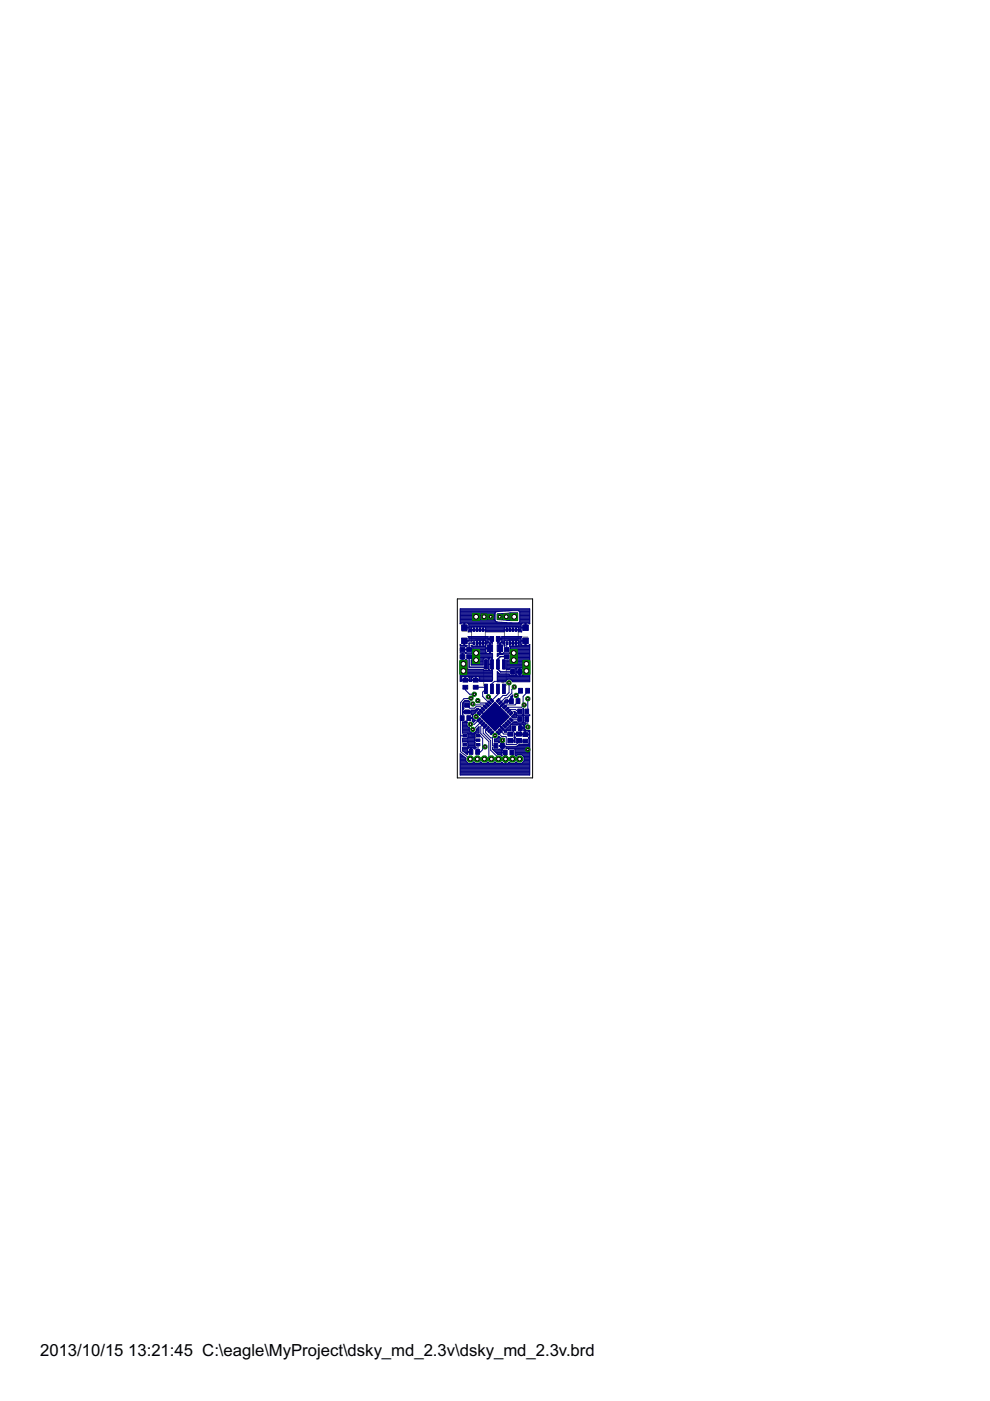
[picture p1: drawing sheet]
<svg xmlns="http://www.w3.org/2000/svg" width="210mm" height="297mm" viewBox="0 0 210 297" stroke-linecap="round" stroke-linejoin="round" font-family="sans-serif">
<defs><g id="words">
<g font-size="4">
<text x="8.5" y="287.5">2013/10/15</text>
<text x="27.2" y="287.5">13:21:45 C:\eagle\MyProject\dsky_md_2.3v\dsky_md_2.3v.brd</text>
</g>
</g></defs>
<g fill="#808080" stroke="#808080" stroke-width=".21">
<path d="M109.5 135.5h.1v.2h-.1z" fill-rule="evenodd"/>
<path d="M102.5 135.5h.2v.2h-.2z" fill-rule="evenodd"/>
<path d="M106.4 144.4l.4-.1 .1 .3-.3 .2-.2-.3h.3h-.3z" fill-rule="evenodd"/>
<path d="M108.8 151.8h.2v.3h-.2l-.1-.1h.2h-.2z" fill-rule="evenodd"/>
<path d="M100.1 155.8l.3-.1 .1 .2-.1 .2h-.3l-.1-.2h.3h-.3z" fill-rule="evenodd"/>
</g>
<path d="M98 133.9h1M100.1 133.8h-.1v2.4h.1M102.8 133.8h.1v2.4h-.1M107.1 133.8h-.1v2.4h.1M109.7 133.8h.2v2.4h-.2M110.9 135.1h1M99.2 155.4h1.6v3h-1.6zM102.6 141.6v3.8M107.3 141.6v3.8" fill="none" stroke="#808080" stroke-width=".21"/>
<g fill="#000080" stroke="#000080" stroke-width=".21">
<path d="M109.2 133.3h.4v.6h-.4z"/>
<path d="M109.2 136.1h.4v.6h-.4z"/>
<path d="M108.6 133.3h.3v.6h-.3z"/>
<path d="M108.6 136.1h.3v.6h-.3z"/>
<path d="M107.9 133.3h.4v.6h-.4z"/>
<path d="M107.9 136.1h.4v.6h-.4z"/>
<path d="M107.3 133.3h.4v.6h-.4z"/>
<path d="M107.3 136.1h.4v.6h-.4z"/>
<path d="M102.2 133.3h.4v.6h-.4z"/>
<path d="M102.2 136.1h.4v.6h-.4z"/>
<path d="M101.6 133.3h.4v.6h-.4z"/>
<path d="M101.6 136.1h.4v.6h-.4z"/>
<path d="M100.9 133.3h.4v.6h-.4z"/>
<path d="M100.9 136.1h.4v.6h-.4z"/>
<path d="M100.3 133.3h.4v.6h-.4z"/>
<path d="M100.3 136.1h.4v.6h-.4z"/>
<path d="M105.3 145.1h.6v1.9h-.6z"/>
<path d="M105.3 139.9h.6v2h-.6z"/>
<path d="M106.6 145.1h.5v1.9h-.5z"/>
<path d="M104 145.1h.6v1.9h-.6z"/>
<path d="M102.7 145.1h.6v1.9h-.6z"/>
<path d="M106.6 139.9h.5v2h-.5z"/>
<path d="M104 139.9h.6v2h-.6z"/>
<path d="M102.7 139.9h.6v2h-.6z"/>
<path d="M108.2 152.2l.6 .5-.3 .4-.6-.6z"/>
<path d="M107.8 152.6l.5 .6-.3 .3-.5-.5z"/>
<path d="M107 153.4l.3-.3 .6 .5-.3 .4z"/>
<path d="M106.5 153.9l.3-.4 .6 .6-.3 .3z"/>
<path d="M106.4 154l.6 .6-.3 .3-.6-.6z"/>
<path d="M105.6 154.8l.3-.3 .6 .5-.3 .3z"/>
<path d="M105.2 155.2l.3-.3 .5 .6-.3 .3z"/>
<path d="M103.8 155.5l.6-.6 .3 .3-.6 .6z"/>
<path d="M103.4 155l.5-.5 .3 .3-.5 .5z"/>
<path d="M103.5 154l.3 .3-.6 .6-.3-.3z"/>
<path d="M102.5 154.1l.5-.6 .3 .4-.5 .5z"/>
<path d="M102 153.6l.6-.5 .3 .3-.6 .6z"/>
<path d="M101.5 153.2l.6-.6 .3 .4-.5 .5z"/>
<path d="M101.1 152.7l.6-.5 .3 .3-.6 .6z"/>
<path d="M101.1 151.2l.3-.4 .6 .6-.3 .3z"/>
<path d="M101.5 150.7l.4-.3 .5 .5-.3 .4z"/>
<path d="M102.3 149.9l.6 .6-.3 .3-.6-.6z"/>
<path d="M102.8 149.5l.5 .5-.3 .3-.5-.5z"/>
<path d="M102.9 149.3l.3-.3 .6 .6-.3 .3z"/>
<path d="M103.4 148.8l.3-.3 .5 .6-.3 .3z"/>
<path d="M103.8 148.4l.3-.3 .6 .6-.3 .2z"/>
<path d="M105.2 148.7l.5-.6 .3 .3-.5 .5z"/>
<path d="M105.6 149.1l.6-.6 .3 .3-.6 .6z"/>
<path d="M106.1 149.6l.6-.6 .3 .3-.6 .6z"/>
<path d="M106.5 150l.6-.5 .3 .3-.6 .5z"/>
<path d="M107 150.5l.6-.6 .3 .3-.6 .6z"/>
<path d="M107.5 150.9l.5-.5 .3 .3-.5 .6z"/>
<path d="M108.5 150.8l.3 .4-.6 .5-.3-.3z"/>
<path d="M104.9 148.9l3.1 3.1-3.1 3-3-3z"/>
<path d="M111.5 145.9h.8v1.1h-.8z"/>
<path d="M110 145.9h.8v1.1h-.8z"/>
<path d="M98.5 149.1h1v.8h-1z"/>
<path d="M98.5 150.5h1v.8h-1z"/>
<path d="M105.2 135h.8v1h-.8z"/>
<path d="M103.8 135h.8v1h-.8z"/>
<path d="M108.1 159h.8v1h-.8z"/>
<path d="M106.7 159h.8v1h-.8z"/>
<path d="M98.1 155.7h.9v.6h-.9z"/>
<path d="M98.1 157.6h.9v.5h-.9z"/>
<path d="M100.9 155.7h.8v.6h-.8z"/>
<path d="M100.9 157.6h.8v.5h-.8z"/>
<path d="M100.9 156.7h.8v.5h-.8z"/>
<path d="M107.7 155.2h1.1v.9h-1.1z"/>
<path d="M107.7 156.6h1.1v.9h-1.1z"/>
<path d="M109.5 156.6h1.1v.9h-1.1z"/>
<path d="M109.5 155.2h1.1v.9h-1.1z"/>
<path d="M97.6 151.7h.8v1.1h-.8z"/>
<path d="M99 151.7h.8v1.1h-.8z"/>
<path d="M100.9 158.9h.8v1h-.8z"/>
<path d="M99.5 158.9h.8v1h-.8z"/>
<path d="M100.4 143.8h1v.8h-1z"/>
<path d="M100.4 145.3h1v.8h-1z"/>
<path d="M97.6 138.8h1v.8h-1z"/>
<path d="M97.6 137.3h1v.8h-1z"/>
<path d="M108.3 141.9h.8v1.1h-.8z"/>
<path d="M109.8 141.9h.8v1.1h-.8z"/>
<path d="M106.9 137.3h1v.8h-1z"/>
<path d="M106.9 138.8h1v.8h-1z"/>
<path d="M99 137.3h1v.8h-1z"/>
<path d="M99 138.8h1v.8h-1z"/>
<path d="M110.9 155.3h1v.8h-1z"/>
<path d="M110.9 156.7h1v.8h-1z"/>
<path d="M109.9 153.9h.8v1h-.8z"/>
<path d="M108.5 153.9h.8v1h-.8z"/>
<path d="M111.3 150.3h.8v1.1h-.8z"/>
<path d="M109.8 150.3h.8v1.1h-.8z"/>
<path d="M111.3 151.9h.8v1.1h-.8z"/>
<path d="M109.8 151.9h.8v1.1h-.8z"/>
<path d="M109.4 148.1h.8v1.1h-.8z"/>
<path d="M108 148.1h.8v1.1h-.8z"/>
<path d="M104.7 157.6h.8v1h-.8z"/>
<path d="M106.1 157.6h.8v1h-.8z"/>
<path d="M97.9 132.5h1.2v1.2h-1.2z"/>
<path d="M97.9 135.3h1.2v1.2h-1.2z"/>
<path d="M110.8 135.3h1.2v1.2h-1.2z"/>
<path d="M110.8 132.5h1.2v1.2h-1.2z"/>
<path d="M105.4 136.7h1.1v1.5h-1.1z"/>
<path d="M103.3 136.7h1.1v1.5h-1.1z"/>
<path d="M98.1 143.8h1.1v.8h-1.1z"/>
<path d="M98.1 145.3h1.1v.8h-1.1z"/>
</g>
<g fill="none" stroke="#000080" stroke-width=".21">
<path d="M97.6 130h7.3M97.6 131.5h7.3M97.6 131.3h7.3M97.6 131.2h7.3M97.6 131h7.3M97.6 130.8h7.3M97.6 130.7h7.3M97.6 130.5h7.3M97.6 130.3h7.3M97.6 130.2h7.3M97.6 132h9.9M97.6 129.5h10.4"/>
<path d="M97.6 129.7h8M97.6 131.8h7.6M97.6 132.2h.1M97.6 131.7h7.4M97.6 129.8h7.5M97.6 129.3h14.7M97.6 129.2h14.7M97.6 136.9h1.4M97.6 136.7h.1M97.6 132.2v-3.1h14.7v3.2l-.1-.1M97.6 132.2l.8-.1v.9h1.6M98 140v-.7h.2v.7"/>
<path d="M98 138.6h.2M98 139.7h.2M98 139.6h.2M98 139.4h.2M98 138.9h.2M98 138.7h.2M98.4 132.8h.2M98.4 132.7h.2M98.4 132.5h.2M98.4 132.4h.2M98.4 132.2h.2M98.4 136.7h.2"/>
<path d="M98.4 136.5h.2M98.4 136.4h.2M98.4 136.2h.2M98.4 136h.2M98.6 135.9h1.5M98.7 138.4h.1M98.7 137.1h.1M98.8 139.9h.2v1.7l.3 .3M98.8 139.9l-1.2 .1v4.5l.2-.1v-.1M98.8 138.5v.1M98.8 138.6l1.3-.1 .1 .2v1M98.8 139.9h.1"/>
<path d="M99.3 132.2l-.7-.1v1.1h.8v.5l-.1 .3h.6v-.8M99.3 132.2l.1 .8M99.3 132.2h11.3M99.3 135h4.2M99.4 133.9h.5M99.4 132.4h11.1M99.4 135.2h4.1M99.4 133.7h.5M99.4 133.5h.5M99.4 133.3h.5M99.4 133.2h.5M99.4 132.8h11.1"/>
<path d="M99.4 132.7h11.1M99.4 132.5h11.1M99.4 135.7h4.1M99.4 135.4h4.7v.9M99.4 135.5h4.7M99.9 136.9h.2M99.9 133.6h3.1M99.9 133.2l.3-.3h2.5l.3 .3M100.1 137.1h2.9M100.1 138.6h4.3v2.2h-.7v-1.1M100.2 137.6h3.8v1M100.2 139.7h2.2"/>
<path d="M100.2 139.6h3.6M100.2 139.4h4.2M100.2 139.2h4.2M100.2 139.1h4.2M100.2 138.9h4.2M100.2 138.7h4.2M100.2 138.2h2.8M100.2 138h2.8M100.2 137.9h2.8M100.2 137.7h2.8M100.2 137.2h2.8M100.2 139.7l-.1 .2"/>
<path d="M100.2 138.2l-.1 .2M100.5 132.9v.7l-1-.1M100.5 133h.1M100.5 133.5h.1M100.5 133.3h.1M100.5 133.2h.1M101.1 132.9v.7M101.1 135.7v1.3M101.1 133h.1M101.1 133.5h.1M101.1 133.3h.1M101.1 133.2h.1"/>
<path d="M101.1 136.4h1.9M101.1 136.9h.1M101.1 136.7h.1M101.1 136.5h.1M101.1 136.4h.1M101.1 136.2h.1M101.1 136h.1M101.1 135.9h.1M101.4 135.7h.1M101.8 132.9v.7M101.8 135.7v1.3M101.8 133h.1"/>
<path d="M101.8 133.5h.1M101.8 133.3h.1M101.8 133.2h.1M101.8 136.9h.1M101.8 136.7h.1M101.8 136.5h.1M101.8 136.4h.1M101.8 136.2h.1M101.8 136h.1M101.8 135.9h.1M102 135.7h.2M102.4 132.9v.7"/>
<path d="M102.4 135.7v1.3M102.4 133h.1M102.4 133.5h.1M102.4 133.3h.1M102.4 133.2h.1M102.4 136.9h.1M102.4 136.7h.1M102.4 136.5h.1M102.4 136.4h.1M102.4 136.2h.1M102.4 136h.1M102.4 135.9h.1"/>
<path d="M102.4 139.7v1.3h-2.5v-1.1h2.5M102.6 139.6l-.2 .1M102.7 135.7l.2 .1M102.9 133h4.1M102.9 136.9l-.2 .1h-1.8l-1-.2v.2l.3 .2v1M102.9 136.9h.1M102.9 135.9h.6M102.9 135.8l.1 .2M103 133.2v.8h3.9v-.8M103 136v1.4M103 133.9h3.9M103 133.7h3.9"/>
<path d="M103 133.5h3.9M103 133.3h3.9M103 133.2h3.9M103 136.7h.1M103 136.5h.1M103 136.4h.2M103 136.2h.6M103 136h.5M103 136.7l-.1 .2M103 137.6v.7M103 138.3l.3 .3M103 136.6v.1"/>
<path d="M103 138.4h-5.4l.4 .1v.6h.2v-.6h.6M103.5 139.6l.1 .1M103.5 135.4v-.4h-4.2l.1 .2v.6h-.8v1h.4v.2h-1.4v-.3l.8 .1v-.8l1.6-.1 .2-.1 .7-.1M103.6 139.7v2.3l-.1 .2h-.9l-.2-.3h-4.8M103.6 139.9h.1M103.6 139.7h.1M103.8 139.6l.5-.1v2.7h-.4l-.2-.3M103.8 138.4h.2M103.8 138.2h.2M103.8 138h.2M103.8 137.9h.2M103.8 137.7h.2"/>
<path d="M103.8 137.2h.2M103.8 137.1h.2M103.8 136.9h.2M103.8 136.7h.2M103.8 136.5h.2M103.8 136.4h.2M103.8 139.6l-.1 .1M104 136.4v1h-3.8M104.1 135.7h.3M104.1 136.2h.3M104.1 136h.3M104.1 135.9h.3"/>
<path d="M104.3 139.9h.1M104.3 139.7h.1M104.3 139.6h.1M104.4 136.3v-.7h-.9v.5l.3 .2v2.3M104.4 136.3v.1M104.4 136.4h-1.1l-.3 .2M104.9 131.5v.1M104.9 130h.1M104.9 131.6h.1M104.9 131.4v.1M104.9 131.6l.3 .2M105.1 129.8l-.2 .2v1.4"/>
<path d="M105.2 129.7h.1M105.2 129.7l-.1 .1M105.2 131.8l2.9 .3M105.4 136.3v.1M105.4 131.3h4.3M105.4 131.2h4.3M105.4 131h4.3M105.4 130.8h4.3M105.4 130.7h4.3M105.4 130.5h4.3M105.4 130.3h4.3M105.4 136.3l1.2 .1 .3 .2"/>
<path d="M105.4 139.1h.2M105.4 138.9h.4M105.4 138.7h1.2M105.5 135.7h.2M105.5 136.2h.2M105.5 136h.2M105.5 135.9h.2M105.6 130.2h4.1M105.7 135.5h4.8M105.9 138.6v-1h.2v1M105.9 138.4h.2M105.9 138.2h.2"/>
<path d="M105.9 138h.2M105.9 137.9h.2M105.9 137.7h.2M105.9 137.2h.2M105.9 137.1h.2M105.9 136.9h.2M105.9 136.7h.2M105.9 136.5h.2M105.9 136.4h.2M106.3 136.2l-.2 .2v1h-.2v-1M106.3 136.2h.7M106.4 136v-.4h-.9v.7"/>
<path d="M106.4 135.7h4.1M106.4 136l-.1 .2M106.4 136h.6M106.4 135.9h.6M106.4 135.2h4.1M106.4 135h4.2M106.7 136.4h.3M106.8 138.6h-1.4v.6l.5-.4h.7l.2-.3h1.3l.1 .2v1M106.8 136.5h.2M106.9 136.6v.4l.1-.1M106.9 136.9h.1M106.9 136.7h.1"/>
<path d="M106.9 133.6h3.1M107 133l-.1 .2M107.4 131.5h2.3M107.5 132.9v.7M107.5 136.4l-.1 1.3M107.5 133h.1M107.5 133.5h.1M107.5 133.3h.1M107.5 133.2h.1M107.9 135.7l-.8 .1-.1 .1v1M108 130h1.7v1.6l-4.3-.2M108.1 137l.1 .2v1"/>
<path d="M108.1 132.9v.7M108.1 135.7v1.3M108.1 133h.1M108.1 133.5h.1M108.1 133.3h.1M108.1 133.2h.1M108.1 138.6h4.2M108.1 136.4h1.9M108.1 137.1h4.2M108.1 136.9h.1M108.1 136.7h.1M108.1 136.5h.1"/>
<path d="M108.1 136.4h.1M108.1 136.2h.1M108.1 136h.1M108.1 135.9h.1M108.1 129.5h4.2M108.1 129.5h.1M108.1 129.5l-2.7 .2M108.1 132.1h.1M108.2 139.7l-.1 .2M108.2 137.6h4.1M108.2 138.2l-.1 .2M108.2 137.4h4.1"/>
<path d="M108.2 139.7h4.1M108.2 139.6h4.1M108.2 139.4h4.1M108.2 139.2h4.1M108.2 139.1h4.1M108.2 138.9h4.1M108.2 138.7h4.1M108.2 138.2h4.1M108.2 138h4.1M108.2 137.9h4.1M108.2 137.7h4.1M108.2 137.2h4.1"/>
<path d="M108.3 130l-2.9 .2v1.2M108.4 135.7h.1M108.8 132.9v.7M108.8 135.7v1.3M108.8 133h.1M108.8 133.5h.1M108.8 133.3h.1M108.8 133.2h.1M108.8 136.9h.1M108.8 136.7h.1M108.8 136.5h.1M108.8 136.4h.1"/>
<path d="M108.8 136.2h.1M108.8 136h.1M108.8 135.9h.1M109 135.7h.2M109.4 132.9v.7l1-.1M109.4 135.7v1.3M109.4 133h.1M109.4 133.5h.1M109.4 133.3h.1M109.4 133.2h.1M109.4 136.9h.1M109.4 136.7h.1"/>
<path d="M109.4 136.5h.1M109.4 136.4h.1M109.4 136.2h.1M109.4 136h.1M109.4 135.9h.1M109.6 135.7l.3 .1M109.9 136.9l-.3 .1h-1.5M109.9 135.8l.1 .2M109.9 136.9h2.4M109.9 135.9h1.4M109.9 129.5l.3 .3v2l-.3 .3M109.9 133.2h.6"/>
<path d="M110 136v.7M110 133.9h.5M110 133.7h.5M110 133.5h.5M110 133.3h.5M110 136.7l-.1 .2M110 136.7h.6M110 136.5h.5M110 136.4h.5M110 136.2h.5M110 136h.5M110.1 129.7h2.2"/>
<path d="M110.2 131.8h2.1M110.2 130h2.1M110.2 131.5h2.1M110.2 131.3h2.1M110.2 131.2h2.1M110.2 131h2.1M110.2 130.8h2.1M110.2 130.7h2.1M110.2 130.5h2.1M110.2 130.3h2.1M110.2 130.2h2.1M110.2 131.7h2.1"/>
<path d="M110.2 129.8h2.1M110.5 135.2v.6h.8v1l-.7-.1-.1-.7h1v.8l.8-.1M110.5 135.4h-4.8v.9M110.5 132.3l.2-.2h.6v1.1h-.8v.5l.1 .3h-.7l.1-.8-.3-.3-2.7 .1M110.5 132.3v.7M110.6 135h-4.2v.4M110.6 135l-.1 .2M111.3 132.8h.2M111.3 132.7h.2M111.3 132.5h.2M111.3 132.4h.2M111.3 132.2h.2"/>
<path d="M111.3 136.7h.2M111.3 136.5h.2M111.3 136.4h.2M111.3 136.2h.2M111.3 136h.2M112.2 132.2l-.7-.1v.9h-1.6M112.2 132.2h.1M112.3 136.7v7.8h-3.6l-.5-.5h-.6l-.4 .4M112.3 139.9h-4.9v2.1M112.3 132l-4.2 .1M112.3 138.4h-5.5l-.2 .2M112.3 136.7h.1"/>
<path d="M97.6 159.9h.1M97.6 142.9h6.8M97.6 143.3h6.8M97.6 144.1h6.8M97.6 143.9h.2M97.6 143.8h.2M97.6 143.6h.3M97.6 143.4h6.8M97.6 143.1h6.8M97.6 142.8h6.8M97.6 142.6h6.8M97.6 142.4h6.8"/>
<path d="M97.6 142.3h6.8M97.6 142.1h5M97.6 141.8h1.5M97.6 141.6h1.4M97.6 141.4h1.4M97.6 141.2h1.4M97.6 141.1h1.4M97.6 140.9h1.4M97.6 140.7h1.4M97.6 140.6h1.4M97.6 140.4h1.4M97.6 140.2h1.4"/>
<path d="M97.6 140.1h1.4M97.7 156h.9M97.8 143.8v.3M97.9 143.6l-.1 .2M98 152.3h-.3M98.1 149.5h.1M98.1 158.7h1.1M98.1 158.5h2.8M98.1 156.7h2.5M98.1 154.5h1.4M98.1 155.4h3.5M98.1 151.2h.1"/>
<path d="M98.1 159h1M98.1 158.9h1M98.1 157.2h2.5M98.1 157h2.5M98.1 156.9h2.5M98.1 155.2h1.6M98.1 155h1.5M98.1 154.9h1.4M98.1 154.7h1.4M98.1 154.3h1.4M98.1 154.2h1.2M98.1 154h1.1"/>
<path d="M98.1 153.8h.9M98.1 153.7h.9M98.1 153.5h.9M98.1 153.3h.9M98.1 153.2h1M98.1 151.3h.1M98.1 151h.8M98.1 150.8h.1M98.1 150.6h.1M98.1 150.5h.1M98.1 150.3h.1M98.1 150.2h.2"/>
<path d="M98.1 150h.1M98.1 149.8h.1M98.1 149.6h.1M98.1 149.3h.1M98.1 149.1h.1M98.1 159.2h1M98.1 143.4l-.2 .2M98.2 149h.1M98.2 150.3l-.1 .2M98.3 148.8h1.3h-1.2l-.2 .2v1.1l.2 .1-.2 .1M98.3 159.4h1.5M98.5 148.6h.9"/>
<path d="M98.5 153l.2-.1 .4 .2-.1 .1v.7l.5 .4v.7l.4 .4M98.6 143.4v.9h-1M98.6 143.9h.2M98.6 143.8h.2M98.6 143.6h.2M98.7 145.7v.6l.8 .9h1.1M98.8 153h-.7v2.4h1l.2 .2v.8M98.8 143.4v.9h2v-.9M98.8 159.7h.3M99 159.9h.1M99 149.5l.6 .7h1l.3-.4h1l.5 .6M99.1 151h1.7"/>
<path d="M99.1 157.4h1.5M99.1 158.4h1.7M99.2 155.5h1.6M99.2 143.4l.2 .2M99.3 158.2h1.3M99.3 157.5v.8l-.2 .1h-1v.8l1 .8v-.5M99.3 155.9h1.3M99.3 156.4l-.2 .1M99.3 158.1h1.3M99.3 157.9h1.3M99.3 157.7h1.3M99.3 157.5h1.3"/>
<path d="M99.3 156.4h1.3M99.3 156.2h1.3M99.3 156h1.3M99.3 155.7h1.3M99.4 152.3l-.7 .8M99.4 143.6h.7M99.4 143.6l.1 .2M99.5 143.8v.3M99.5 144.3v.2l.5-.1v-.1M99.5 152.2h.7M99.5 143.9h.5M99.5 143.8h.5"/>
<path d="M99.5 148.8l-.3-.3h-.6l-.5 .6v2.3v-.4h.8v-.1h-.8v-.4M99.8 158.7h.1M99.8 159.2h.1M99.8 159h.1M99.8 158.9h.1M99.9 151.4l.3 .3M99.9 151.4h.1M99.9 151.3h.6M99.9 150.8h1.1M99.9 150.6h1.3M99.9 148l-1.5 .1-.7 .8v10.5l2 1.5M99.9 140.9h2.5"/>
<path d="M99.9 140.7h2.5M99.9 140.6h2.5M99.9 140.4h2.5M99.9 140.2h2.5M99.9 140.1h2.5M99.9 143.4l1 .8M100 143.8v.3M100.1 151.5h.3M100.1 143.6l-.1 .2M100.1 151.7h.1M100.1 152.9l.3 .2M100.1 152.8h.6"/>
<path d="M100.2 152.1h-.7v.2h.8M100.2 152.3l-.1 .6M100.2 152.7h.4M100.2 152.5h.2M100.2 152h.1M100.2 151.8h.1M100.2 151.6a1.16 1.16 0 0 0 .6 1.2l-.4 .3M100.2 149.2l.4 .3h1.8l.5 .4M100.3 153h.3M100.3 143.4l-.2 .2M100.4 153.1h.1M100.5 158.7h.1"/>
<path d="M100.6 155.4l.4-.4v-.4l.6-.5v1.3h-.8l-.2 .2v.8M100.6 157.2v.3M100.6 156.5h-2.5v.8h1l.2 .2M100.6 156.5v.4l.7 .1h-.7v.2M100.6 157.5v.8l.3 .1v.2l-.3 .2-.2-.2h-.5v.7h-.8v-.5l.2-.2h.5v.9l-1.2 .1M100.6 156.4v.1M100.6 151.2l-.4 .4M100.8 143.9h.1M100.8 143.8h.1M100.8 143.6h.1M100.8 155.2h.8M100.9 145.7l2 .1 .1 .2-.7 .7v1l1.5 1.3"/>
<path d="M100.9 150.5h.4M100.9 143.4v.9h3.5M100.9 155h.7M101 154.9h.6M101 154.7h.6M101 150.3h.4M101.1 154.5h.5M101.3 154.3h.3M101.3 156h.5l.5 .5v2.4l-.4 .5h-.6M101.3 148.5l.5 .6h1.2l.3 .3M101.3 157.9v1.5M101.4 143.4l.2 .2"/>
<path d="M101.5 150.3l-.4-.1-.3 .3h-.9v.4h-.8v.1h.8v.4M101.5 150.3l.5 .5M101.5 150.3l-.7 .9h-.9M101.5 154.2h.1M101.5 150.3h.1M101.5 151.3l-.6 .7M101.5 152.6l-.9 .9h-.8M101.6 150.5h.1M101.6 143.6h2.8M101.6 143.6l.1 .2M101.7 143.9h2.7M101.7 143.8h2.7"/>
<path d="M101.7 143.8v.3M101.8 150.6h.1M102 153.1l-1.6 1.5h-.2M102.3 158.3h.5M102.4 153.5l-.5 .5v1.5l1.8 1.7v3.2l.5 .5M102.9 154l-.5 .4v1l1.6 1.6v2l1.7 1.7v.2M103.3 149.4h.1M103.4 154.5l-.4 .4v.4l1 1.1h.4M103.5 142.1h.2M103.6 140.9h.8v3.4M103.6 141.9h.1M103.6 141.8h.1"/>
<path d="M103.6 141.6h.1M103.6 141.4h.1M103.6 141.2h.1M103.6 141.1h.1M103.6 140.7h.1M103.6 140.6h.1M103.6 140.4h.1M103.6 140.2h.1M103.6 140.1h.1M103.7 140.9v1M104.3 142.1h.1M104.3 141.9h.1"/>
<path d="M104.3 141.8h.1M104.3 141.6h.1M104.3 141.4h.1M104.3 141.2h.1M104.3 141.1h.1M104.3 140.7h.1M104.3 140.6h.1M104.3 140.4h.1M104.3 140.2h.1M104.3 140.1h.1M104.4 158.7h.1M104.4 158.8l.2 .1h1.3"/>
<path d="M104.4 156.4v1.7h.7M104.4 144.3l-.1 .1-2.6 .1v-.2M104.5 158.5l-.1 .4 1.2 1.1h.5l.3 .3M104.5 158.9h.1M104.6 159h1.8M104.8 159.2h1.6M104.8 157.2h2.1M104.8 157h2.1M104.8 156.9h2.1M104.9 155.9l-.5 .5M105 159.4h1.4M105.1 159.6h1.9"/>
<path d="M105.3 159.7h1.1M105.4 156.5h1.5v.8h-.3v1.4h-.2M105.4 142.9h2.6v.2M105.4 143.3h4.2M105.4 144.3h2M105.4 144.1h2.1M105.4 143.9h6.9M105.4 143.8h6.9M105.4 143.6h6.9M105.4 143.4h6.9M105.4 143.1h2.6M105.4 142.8h.4"/>
<path d="M105.4 142.6h.2M105.4 142.4h.1M105.5 159.9h.9M105.6 146v1.2l-1.3 1.3-.8-.8M105.6 156.4h.4M105.6 155.4l.8 .7 .9 .1v1.6h2.1l.6-.4v-.4l1.4 .1M105.7 157.4h.2M105.7 156.2h.2M105.7 158.9h.2M105.8 158h1.2l.2 .2h-1.4zM105.8 158.1h.6M105.9 158.9l.5 .1v.4h.6v.5h.2"/>
<path d="M105.9 157.4l.5-.1v1.6l.2-.2M106 142.9l-.6-.5v2.1l1.8-.1M106.2 156.5l-.5-.4-.5 .6M106.4 158.5h.2M106.4 158.4h.2M106.4 157.9h.2M106.4 157.7h.2M106.4 157.5h.2M106.4 157.4h.2M106.5 158.1v.9l.6 .5M106.6 154.5h.1M106.6 158.1h.4"/>
<path d="M106.6 149.3h.1M106.7 154.7h.1M106.8 149.1h.1M106.9 148.7l.4-.3h.4v.1h.8l.2-1.1-.5 .4 .1 .9h-.6v.4h-.5zM106.9 154.9h.1M106.9 155.2h.5M106.9 156.7h-2.1v.6h.9l.1 .2 .1-.1M107 148.8h.7M107 149h.1M107 148.6l1.4 .1M107 155h.4M107 159.7h.2"/>
<path d="M107.1 155l-.6-.5 .5 .5M107.1 159.9v.9h.2v-.4h-.2M107.1 149h.6M107.1 148.5h.6M107.2 154.9h1M107.2 144.4l-2.4 .1-.5 .4v1.1M107.3 148.7l-.8 .7 .6-.5M107.3 158.5h5M107.3 158.4h5M107.3 154.7h.9M107.4 142h.6l.2-.4h1l.2 .2v1.3M107.4 154.5h.8"/>
<path d="M107.4 142h.1M107.4 141.9h.6M107.4 141.8h.7M107.4 141.6h4.9M107.4 141.4h4.9M107.4 141.2h4.9M107.4 141.1h4.9M107.4 140.9h4.9M107.4 140.7h4.9M107.4 140.6h4.9M107.4 140.4h4.9M107.4 140.2h4.9"/>
<path d="M107.4 140.1h4.9M107.6 154.3h.6M107.7 158.7h4.6M107.7 158.7l.1 .2 .2-.2h1.1l.1 .2v1.2l.2 .2 .4-.3h.8l.5 .5M107.8 154.2h.4M107.8 158.9h.1M107.9 150.8l.4-.3h1l.5 .4h.4M107.9 144.8v2.1l-.6 .5h-.6l-1.1 1.1M107.9 154h.3M108 143.1l.2 .2M108.1 153.8h.1M108.3 153.7h.1"/>
<path d="M108.3 157h.9M108.3 148.5h.2M108.3 148.3h.2M108.3 148.1h.2M108.3 148h.2M108.3 147.8h.2M108.4 144.1h3.9M108.4 147.6h.3M108.5 153.5h3M108.5 152h1M108.5 144.3h3.8M108.5 151.8h1"/>
<path d="M108.6 147.5h.1M108.6 153.3l-1.3 1.4M108.6 153.3h2.9M108.6 152.2h.9M108.7 144.4h3.6M108.7 151.7h3.6M108.8 153.2h.8M108.9 151.5h.6M108.9 154.4v.6l-.7 .6h-1.4l-.7-.7M109 156.3l.1 .1M109 156.3h.1M109 145.6l-.5 .6v.8l-1 1h-.4l-1 1"/>
<path d="M109.1 156.4h.2l-.1 1-.1-.3h-.8v-.2h.8v-.4M109.1 156.4v.1M109.1 151.3h.4M109.1 155.5h.8v.2h-.8l.2 .7M109.1 156.2l-.1 .1M109.1 155.4v.8M109.1 155.4h.1M109.1 155.9h.1M109.1 156.2h.1M109.1 156h.1M109.1 155.7h.8M109.1 151h.2"/>
<path d="M109.1 155.4v.1M109.1 151.2h.4M109.1 156.7h.1M109.1 156.5h.1M109.1 157.4h.1M109.1 157.2h.1M109.1 156.9h.1M109.2 158.9h3.1M109.2 159.9h3.1M109.2 159.6h3.1M109.2 159.7h3.1M109.2 159.4h3.1"/>
<path d="M109.2 159.2h3.1M109.2 159h3.1M109.3 141.8h.2M109.4 142.9h.1M109.4 143.1l-.2 .2M109.4 143.1h.1M109.4 142.8h.1M109.4 142.6h.1M109.4 142.4h.7M109.4 142.3h.1M109.4 142.1h.1M109.4 141.9h.1"/>
<path d="M109.4 141.9v.4h1.5v-.4M109.4 142.6h1.5v.4l-.3 .3h-1l-.1-.2zM109.5 151.2l-.3-.3h-.3l.2 .4-.7 .7 .3 .2h.8v-.4M109.5 151.2l.1 .4-.1 .2M109.5 141.7l.6-.1v1.7M109.5 141.7l-.1 .2M109.5 153.7h.1M109.6 153.7l.6-.2v.8h.9v-.5M109.6 153.7l-1.2-.1-.2 .2v1.1h-.7l-.1 .3h-.4h-.1l.4-.5M109.8 158.1h2.5M110 157.9h2.3M110.1 142.9h.2"/>
<path d="M110.1 143.1h.2M110.1 142.8h.2M110.1 142.6h.2M110.1 142.3h.2M110.1 142.1h.2M110.1 141.9h.2M110.1 141.8h.2M110.1 155.7h1.2M110.2 152.4v.2h-1.8M110.2 154.2h.2M110.2 154h.2M110.2 153.8h.2"/>
<path d="M110.2 153.7h.2M110.3 142.4h2M110.3 154.4v.9l-.3 .3M110.4 146.5l-1 .9 .4 .4v.9l-.6 .8h-1.8l-.4 .4M110.4 154.3h.8M110.7 143.3h1.6M110.8 153.2h.3M110.8 151.5h.2M110.9 151.8v1.3l-.2 .1h-1.1l-.1-.2h-.5l-.4 .3M110.9 153h.1M110.9 152.3h.1M110.9 151.2h.1"/>
<path d="M110.9 152.8h.1M110.9 152.7h.1M110.9 152.5h.1M110.9 152.2h.1M110.9 152h.1M110.9 151.8h.1M110.9 151.3h.1M110.9 151h.1M110.9 150.8h.1M110.9 150.6h.1M110.9 150.5h.1M110.9 150.3h.1"/>
<path d="M110.9 141.8h1.4M110.9 143.1h1.4M110.9 142.9h1.4M110.9 141.9l-.2-.3h-.4v1.7M110.9 142.8h1.4M110.9 142.6h1.4M110.9 142.3h1.4M110.9 142.1h1.4M110.9 141.9h1.4M111 151.8v1.3l.1 .1h.4v.3l-.3 .3M111 150.2v1.3M111 151.5l.1 .1-.1 .2"/>
<path d="M111 153.7l-.6-.2v1h.8M111 153.7l.1 .1M111 150.2l-.1 .1v1.2l-.2 .1 .2 .2M111 150.2h.1M111 153.7h.3M111.1 154.5v.5h.2v.9l-1.2-.2v-.2l2.1 .1v-.4l-.3-.2h-.4v.9h.8M111.1 154.9h.5M111.1 154.7h.3M111.1 154.2h.1M111.1 154h.1M111.1 153.8h.1M111.2 153.8v.7l.4 .4 .7-.1"/>
<path d="M111.3 155.5h.2M111.3 155.4h.2M111.3 155.2h.2M111.3 155h.2M111.5 155.7h.8M111.7 152.4l.2 .3v1.4M111.9 146.5h-.3l.3 .1-1 1.1v1.5l.2 .3-.5 .4h-2.7l-.5 .5M111.9 148.1v2.5l-.2 .3M112 155h.3M112.1 156.5h.2M112.1 157.7h.2M112.1 156.4l-.1 .1 .2 .1v1.1l-.2 .1h-1.9l-.5 .4"/>
<path d="M112.1 156.4h.2M112.2 156.7h.1M112.2 157.5h.1M112.2 157.4h.1M112.2 157.2h.1M112.2 157h.1M112.2 156.9h.1M112.2 151.6l.1-.1v.3zM112.2 155.2h.1M112.2 155.5h.1M112.2 156.2l-.1 .2M112.2 155.9v.3"/>
<path d="M112.2 155.4h.1M112.2 156.2h.1M112.2 156h.1M112.3 154.9h.1M112.3 158.2h-5v.5h.4M112.3 154.8v9.5h-14.7v-4.5l1.2 .9M97.6 160.9h1.2M97.6 160.4h.7M97.6 161.9h9.1M97.6 161.1h1.2M97.6 164.3h14.7M97.6 164.1h14.7"/>
<path d="M97.6 163.9h14.7M97.6 163.7h14.7M97.6 163.6h14.7M97.6 163.4h14.7M97.6 163.3h14.7M97.6 163.1h14.7M97.6 162.9h14.7M97.6 162.8h14.7M97.6 162.6h14.7M97.6 162.4h14.7M97.6 162.2h14.7M97.6 162.1h14.7"/>
<path d="M97.6 161.7h1.6M97.6 161.6h1.4M97.6 161.4h1.2M97.6 161.2h1.2M97.6 160.7h1.2M97.6 160.6h1M97.6 160.2h.5M97.6 160.1h.3M98.8 160.7v.6l.5 .6M100.1 161.9l.4-.4 .3 .4M100.2 161.7h.5M100.4 161.6h.1"/>
<path d="M101.7 161.7h.5M101.9 161.6h.1M101.9 161.5l-.3 .4M101.9 161.5l.4 .4M103.2 161.7h.5M103.4 161.6h.1M103.4 161.5l-.3 .4M103.4 161.5l.4 .4M104.6 161.9l.3-.4 .4 .4M104.7 161.7h.4M104.9 161.6h.1M106.1 161.9l.3-.3 .4 .3h.3v-.9h.2v.9h.3l.4-.3 .3 .3"/>
<path d="M106.2 160.1h.2M106.2 161.7h.4M106.3 160.2h.1M106.4 160.1v-.5h.8v.8M106.4 160.1v.2M107.1 161.9h.2M107.1 161.7h.2M107.1 161.6h.2M107.1 161.4h.2M107.1 161.2h.2M107.1 160.7h.2M107.1 160.6h.2"/>
<path d="M107.1 160.2h.1M107.1 160.1h.1M107.6 161.9h4.7M107.8 161.7h.3M109.2 161.7h.4M109.2 160.1h.5M109.3 160.2h.2M109.4 161.6h.1M109.4 161.5l-.3 .4M109.4 161.5l.4 .4M110.6 160.1h1.7M110.7 161.7h1.6"/>
<path d="M110.8 160.2h1.5M110.9 161.6h1.4M111 160.4h1.3M111.1 161.4h1.2M111.1 160.9h1.2M111.1 161.1h1.2M111.1 160.5v.8l-.5 .6M111.1 161.2h1.2M111.1 160.7h1.2M111.1 160.6h1.2"/>
</g>
<path d="M99.5 139.2v2.3h3.5v-.6M100.5 136.4h-1v1.3h-1.4M107.4 139.2h-1.3l-.5 .5-.1 2.2 .6 .6h2.6M102 150.8l1.1 1.2h1.8M106.5 149.4l-1.6 1.6v1.9l1.6 1.6" fill="none" stroke="#000080" stroke-width=".32"/>
<path d="M107.1 159.5l.1 1.4M108.5 159.5l.2 .1v1.3" fill="none" stroke="#000080" stroke-width=".42"/>
<circle cx="105.7" cy="160.9" r=".71" fill="#008000" stroke="#008000" stroke-width=".21"/>
<circle cx="105.7" cy="160.9" r=".4" fill="#fff" stroke="#000" stroke-width=".21"/>
<circle cx="107.2" cy="160.9" r=".71" fill="#008000" stroke="#008000" stroke-width=".21"/>
<circle cx="107.2" cy="160.9" r=".4" fill="#fff" stroke="#000" stroke-width=".21"/>
<circle cx="108.7" cy="160.9" r=".71" fill="#008000" stroke="#008000" stroke-width=".21"/>
<circle cx="108.7" cy="160.9" r=".4" fill="#fff" stroke="#000" stroke-width=".21"/>
<circle cx="110.2" cy="160.9" r=".71" fill="#008000" stroke="#008000" stroke-width=".21"/>
<circle cx="110.2" cy="160.9" r=".4" fill="#fff" stroke="#000" stroke-width=".21"/>
<circle cx="104.2" cy="160.9" r=".71" fill="#008000" stroke="#008000" stroke-width=".21"/>
<circle cx="104.2" cy="160.9" r=".4" fill="#fff" stroke="#000" stroke-width=".21"/>
<circle cx="102.7" cy="160.9" r=".71" fill="#008000" stroke="#008000" stroke-width=".21"/>
<circle cx="102.7" cy="160.9" r=".4" fill="#fff" stroke="#000" stroke-width=".21"/>
<circle cx="101.2" cy="160.9" r=".71" fill="#008000" stroke="#008000" stroke-width=".21"/>
<circle cx="101.2" cy="160.9" r=".4" fill="#fff" stroke="#000" stroke-width=".21"/>
<circle cx="99.7" cy="160.9" r=".71" fill="#008000" stroke="#008000" stroke-width=".21"/>
<circle cx="99.7" cy="160.9" r=".4" fill="#fff" stroke="#000" stroke-width=".21"/>
<circle cx="109" cy="145.6" r=".48" fill="#008000" stroke="#008000" stroke-width=".21"/>
<circle cx="109" cy="145.6" r=".25" fill="#fff" stroke="#000" stroke-width=".21"/>
<circle cx="100.6" cy="147.2" r=".48" fill="#008000" stroke="#008000" stroke-width=".21"/>
<circle cx="100.6" cy="147.2" r=".25" fill="#fff" stroke="#000" stroke-width=".21"/>
<circle cx="107.9" cy="144.8" r=".48" fill="#008000" stroke="#008000" stroke-width=".21"/>
<circle cx="107.9" cy="144.8" r=".25" fill="#fff" stroke="#000" stroke-width=".21"/>
<circle cx="103.5" cy="147.7" r=".48" fill="#008000" stroke="#008000" stroke-width=".21"/>
<circle cx="103.5" cy="147.7" r=".25" fill="#fff" stroke="#000" stroke-width=".21"/>
<circle cx="101.3" cy="148.5" r=".48" fill="#008000" stroke="#008000" stroke-width=".21"/>
<circle cx="101.3" cy="148.5" r=".25" fill="#fff" stroke="#000" stroke-width=".21"/>
<circle cx="100.2" cy="149.2" r=".48" fill="#008000" stroke="#008000" stroke-width=".21"/>
<circle cx="100.2" cy="149.2" r=".25" fill="#fff" stroke="#000" stroke-width=".21"/>
<circle cx="111.9" cy="158.9" r=".48" fill="#008000" stroke="#008000" stroke-width=".21"/>
<circle cx="111.9" cy="158.9" r=".25" fill="#fff" stroke="#000" stroke-width=".21"/>
<circle cx="106.5" cy="156.9" r=".48" fill="#008000" stroke="#008000" stroke-width=".21"/>
<circle cx="106.5" cy="156.9" r=".25" fill="#fff" stroke="#000" stroke-width=".21"/>
<circle cx="111.1" cy="149.5" r=".48" fill="#008000" stroke="#008000" stroke-width=".21"/>
<circle cx="111.1" cy="149.5" r=".25" fill="#fff" stroke="#000" stroke-width=".21"/>
<circle cx="102.8" cy="158.3" r=".48" fill="#008000" stroke="#008000" stroke-width=".21"/>
<circle cx="102.8" cy="158.3" r=".25" fill="#fff" stroke="#000" stroke-width=".21"/>
<circle cx="109.4" cy="147.4" r=".48" fill="#008000" stroke="#008000" stroke-width=".21"/>
<circle cx="109.4" cy="147.4" r=".25" fill="#fff" stroke="#000" stroke-width=".21"/>
<circle cx="104.9" cy="155.9" r=".48" fill="#008000" stroke="#008000" stroke-width=".21"/>
<circle cx="104.9" cy="155.9" r=".25" fill="#fff" stroke="#000" stroke-width=".21"/>
<circle cx="99.9" cy="148" r=".48" fill="#008000" stroke="#008000" stroke-width=".21"/>
<circle cx="99.9" cy="148" r=".25" fill="#fff" stroke="#000" stroke-width=".21"/>
<path d="M106.7 130.2h1.2v1.2h-1.2z" fill="#008000" stroke="#008000" stroke-width=".21"/>
<circle cx="107.3" cy="130.8" r=".4" fill="#fff" stroke="#000" stroke-width=".21"/>
<path d="M108.3 130h1.5v1.5h-1.5z" fill="#008000" stroke="#008000" stroke-width=".21"/>
<circle cx="109" cy="130.8" r=".51" fill="#fff" stroke="#000" stroke-width=".21"/>
<path d="M105.4 130.3h1v1h-1z" fill="#008000" stroke="#008000" stroke-width=".21"/>
<circle cx="105.9" cy="130.8" r=".3" fill="#fff" stroke="#000" stroke-width=".21"/>
<path d="M102 130.2h1.2v1.2h-1.2z" fill="#008000" stroke="#008000" stroke-width=".21"/>
<circle cx="102.6" cy="130.8" r=".4" fill="#fff" stroke="#000" stroke-width=".21"/>
<path d="M100.2 130h1.5v1.5h-1.5z" fill="#008000" stroke="#008000" stroke-width=".21"/>
<circle cx="100.9" cy="130.8" r=".51" fill="#fff" stroke="#000" stroke-width=".21"/>
<path d="M103.5 130.3h1v1h-1z" fill="#008000" stroke="#008000" stroke-width=".21"/>
<circle cx="104" cy="130.8" r=".3" fill="#fff" stroke="#000" stroke-width=".21"/>
<path d="M108.2 137.7h1.5v1.5h-1.5z" fill="#008000" stroke="#008000" stroke-width=".21"/>
<circle cx="108.9" cy="138.5" r=".51" fill="#fff" stroke="#000" stroke-width=".21"/>
<path d="M108.2 139.2h1.5v1.5h-1.5z" fill="#008000" stroke="#008000" stroke-width=".21"/>
<circle cx="108.9" cy="140" r=".51" fill="#fff" stroke="#000" stroke-width=".21"/>
<path d="M110.9 141.5h1.5v1.5h-1.5z" fill="#008000" stroke="#008000" stroke-width=".21"/>
<circle cx="111.6" cy="142.3" r=".51" fill="#fff" stroke="#000" stroke-width=".21"/>
<path d="M110.9 140h1.5v1.5h-1.5z" fill="#008000" stroke="#008000" stroke-width=".21"/>
<circle cx="111.6" cy="140.8" r=".51" fill="#fff" stroke="#000" stroke-width=".21"/>
<path d="M100.2 137.7h1.5v1.5h-1.5z" fill="#008000" stroke="#008000" stroke-width=".21"/>
<circle cx="100.9" cy="138.5" r=".51" fill="#fff" stroke="#000" stroke-width=".21"/>
<path d="M100.2 139.2h1.5v1.5h-1.5z" fill="#008000" stroke="#008000" stroke-width=".21"/>
<circle cx="100.9" cy="140" r=".51" fill="#fff" stroke="#000" stroke-width=".21"/>
<path d="M97.5 141.5h1.5v1.5h-1.5z" fill="#008000" stroke="#008000" stroke-width=".21"/>
<circle cx="98.3" cy="142.3" r=".51" fill="#fff" stroke="#000" stroke-width=".21"/>
<path d="M97.5 140h1.5v1.5h-1.5z" fill="#008000" stroke="#008000" stroke-width=".21"/>
<circle cx="98.3" cy="140.8" r=".51" fill="#fff" stroke="#000" stroke-width=".21"/>
<circle cx="111.9" cy="148.1" r=".48" fill="#008000" stroke="#008000" stroke-width=".21"/>
<circle cx="111.9" cy="148.1" r=".25" fill="#fff" stroke="#000" stroke-width=".21"/>
<circle cx="111.9" cy="154.1" r=".48" fill="#008000" stroke="#008000" stroke-width=".21"/>
<circle cx="111.9" cy="154.1" r=".25" fill="#fff" stroke="#000" stroke-width=".21"/>
<circle cx="99.8" cy="153.5" r=".48" fill="#008000" stroke="#008000" stroke-width=".21"/>
<circle cx="99.8" cy="153.5" r=".25" fill="#fff" stroke="#000" stroke-width=".21"/>
<circle cx="100.2" cy="154.6" r=".48" fill="#008000" stroke="#008000" stroke-width=".21"/>
<circle cx="100.2" cy="154.6" r=".25" fill="#fff" stroke="#000" stroke-width=".21"/>
<circle cx="100.9" cy="152" r=".48" fill="#008000" stroke="#008000" stroke-width=".21"/>
<circle cx="100.9" cy="152" r=".25" fill="#fff" stroke="#000" stroke-width=".21"/>
<path d="M97 127h15.9v37.9h-15.9z" fill="none" stroke="#000" stroke-width=".21"/>
<use href="#words"/>
</svg>
